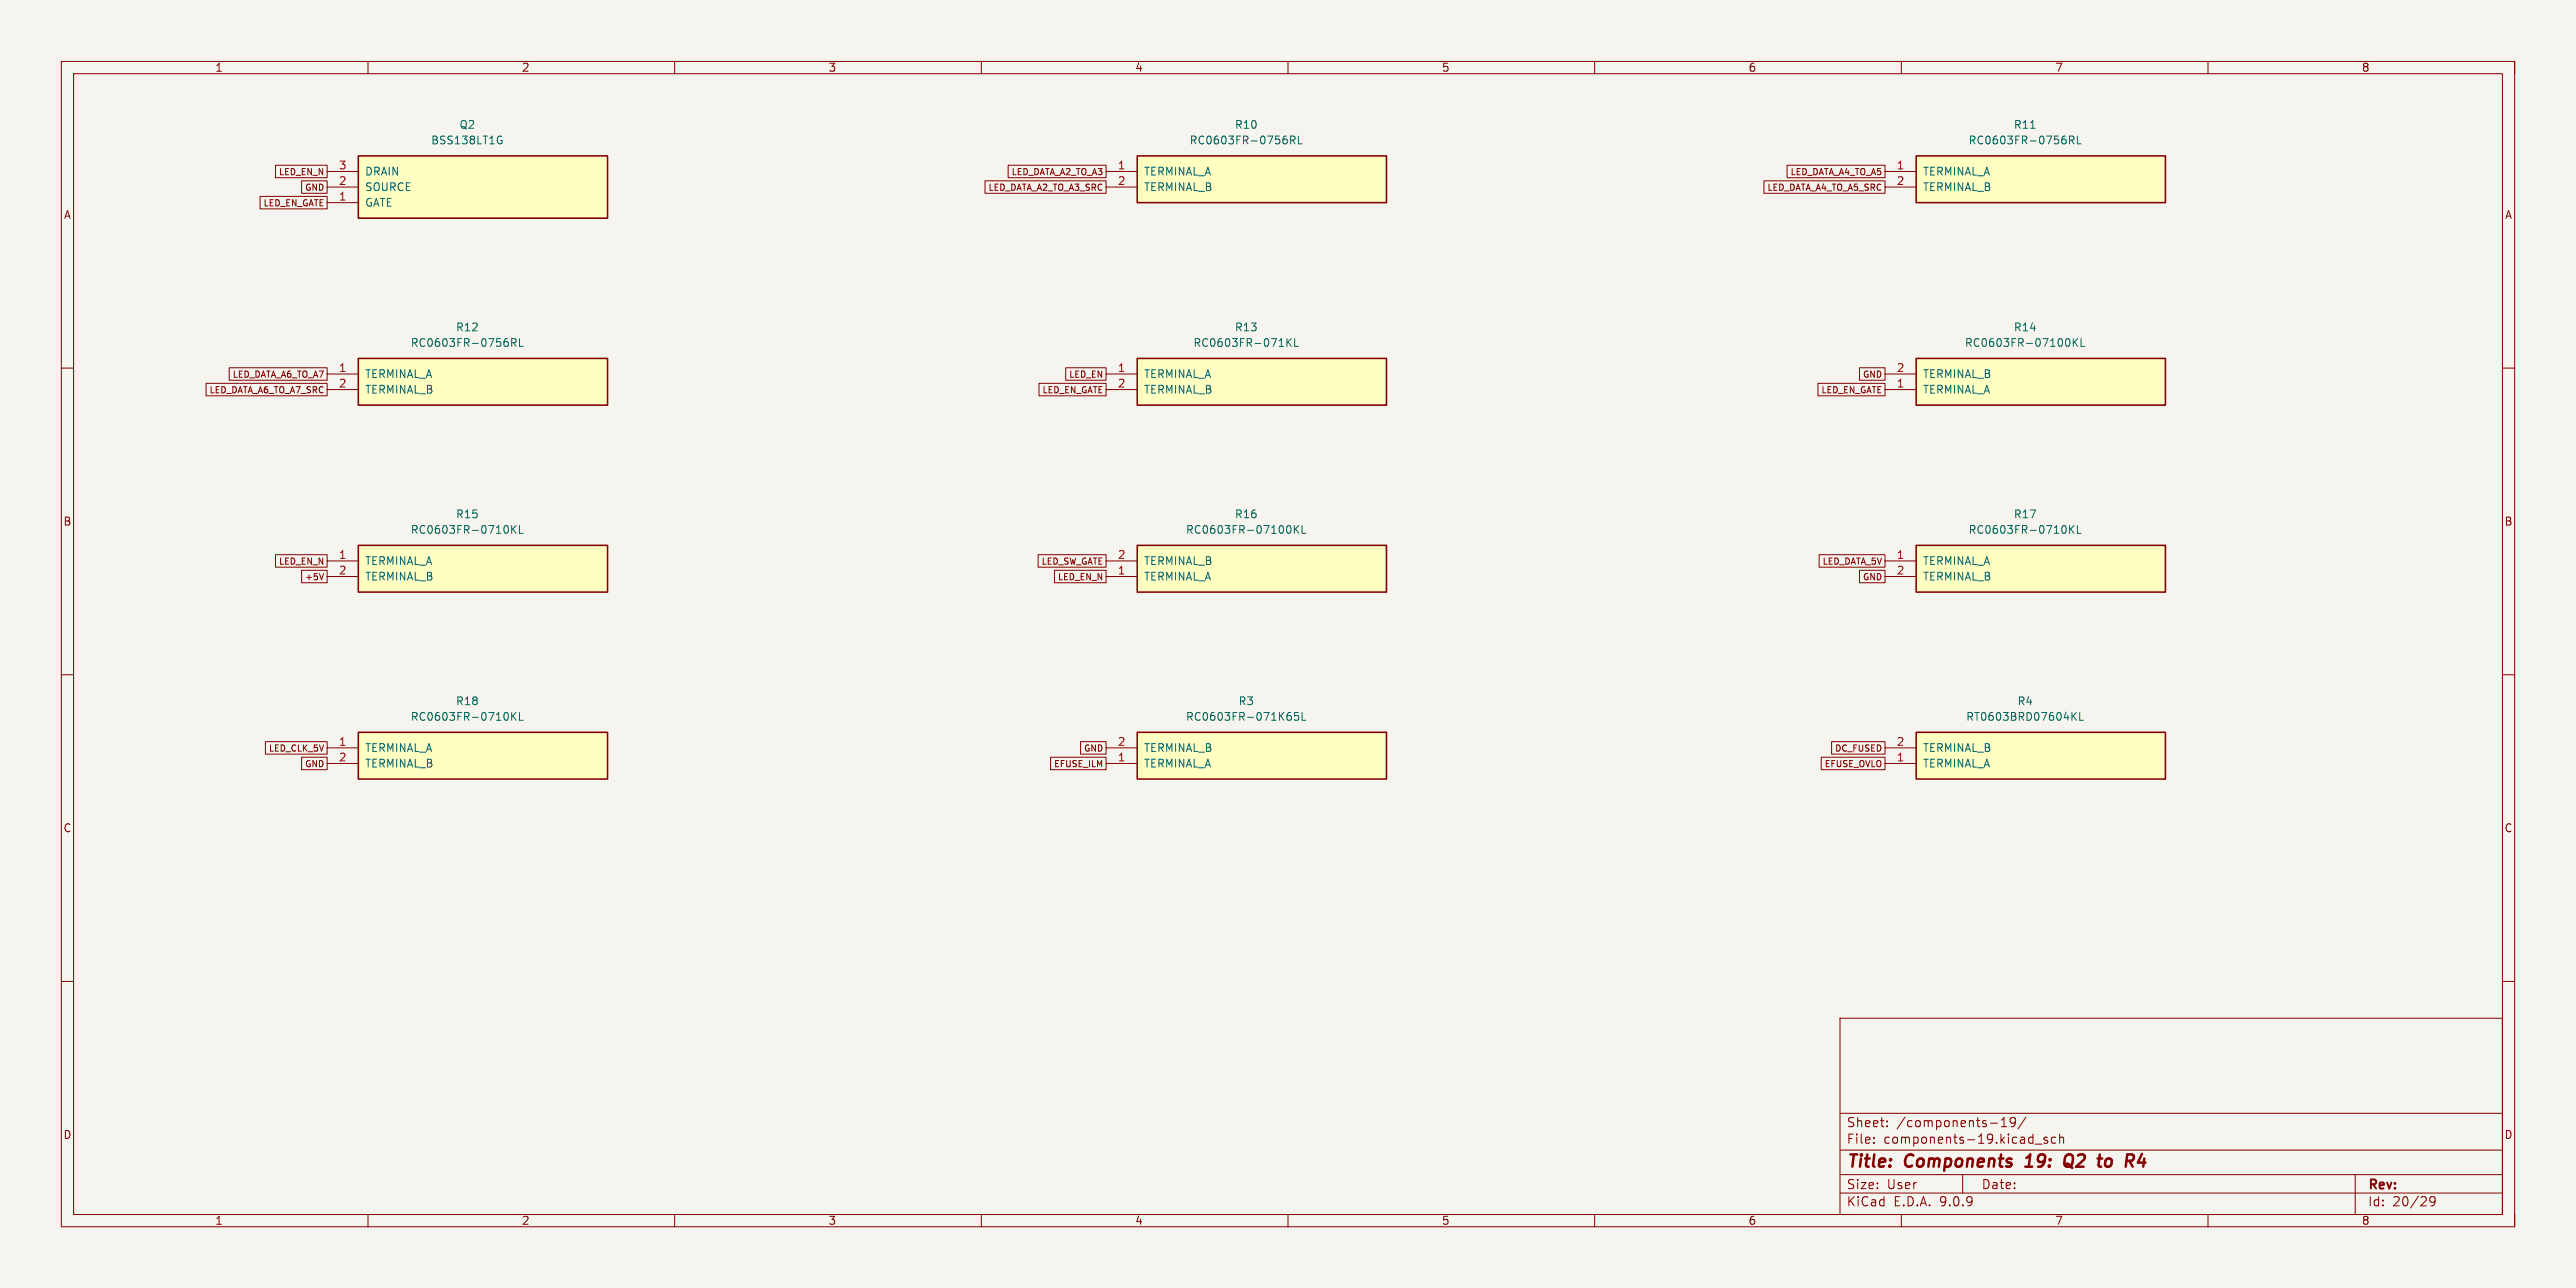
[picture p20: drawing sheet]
<svg xmlns="http://www.w3.org/2000/svg" width="420mm" height="210mm" viewBox="0 0 420 210" stroke-linecap="round" stroke-linejoin="round" font-family="sans-serif">
<defs><g id="words">
<g font-size="2.8" fill="#840000">
<text x="301" y="190.9">Title:</text>
<text x="310.7" y="190.9">Components</text>
<text x="331.2" y="190.9">19:</text>
<text x="338.3" y="190.9">Q2</text>
<text x="344.6" y="190.9">to</text>
</g>
<g font-size="2.1" fill="#840000">
<text x="301" y="184">Sheet:</text>
<text x="309.2" y="184">/components-19/</text>
<text x="301" y="186.7">File:</text>
<text x="307.1" y="186.7">components-19.kicad_sch</text>
<text x="301" y="196.9">KiCad</text>
<text x="301" y="194.1">Size:</text>
<text x="307.7" y="194.1">User</text>
<text x="308.7" y="196.9">E.D.A.</text>
<text x="316.3" y="196.9">9.0.9</text>
<text x="323" y="194.1">Date:</text>
<text x="386" y="194.3">Rev:</text>
<text x="386" y="196.9">Id:</text>
<text x="390.1" y="196.9">20/29</text>
</g>
<g font-size="1.8" fill="#840000">
<text x="35" y="11.9">1</text>
<text x="85" y="11.9">2</text>
<text x="135" y="11.9">3</text>
<text x="185" y="11.9">4</text>
<text x="235" y="11.9">5</text>
<text x="285" y="11.9">6</text>
<text x="335" y="11.9">7</text>
<text x="385" y="11.9">8</text>
<text x="10.3" y="35.9">A</text>
<text x="408.3" y="35.9">A</text>
<text x="10.3" y="85.9">B</text>
<text x="408.3" y="85.9">B</text>
<text x="10.3" y="135.9">C</text>
<text x="408.3" y="135.9">C</text>
<text x="10.3" y="185.9">D</text>
<text x="408.3" y="185.9">D</text>
<text x="35" y="199.9">1</text>
<text x="85" y="199.9">2</text>
<text x="135" y="199.9">3</text>
<text x="185" y="199.9">4</text>
<text x="235" y="199.9">5</text>
<text x="285" y="199.9">6</text>
<text x="335" y="199.9">7</text>
<text x="385" y="199.9">8</text>
</g>
<g font-size="1.8" fill="#006464">
<text x="70.2" y="23.7">BSS138LT1G</text>
<text x="74.8" y="21.2">Q2</text>
<text x="193.9" y="23.7">RC0603FR-0756RL</text>
<text x="201.3" y="21.2">R10</text>
<text x="320.9" y="23.7">RC0603FR-0756RL</text>
<text x="328.3" y="21.2">R11</text>
<text x="59.4" y="28.8">DRAIN</text>
<text x="186.4" y="28.8">TERMINAL_A</text>
<text x="313.4" y="28.8">TERMINAL_A</text>
<text x="59.4" y="31.4">SOURCE</text>
<text x="59.4" y="33.9">GATE</text>
<text x="186.4" y="31.4">TERMINAL_B</text>
<text x="313.4" y="31.4">TERMINAL_B</text>
<text x="66.9" y="56.8">RC0603FR-0756RL</text>
<text x="74.3" y="54.2">R12</text>
<text x="194.5" y="56.8">RC0603FR-071KL</text>
<text x="201.3" y="54.2">R13</text>
<text x="320.3" y="56.8">RC0603FR-07100KL</text>
<text x="328.3" y="54.2">R14</text>
<text x="59.4" y="61.8">TERMINAL_A</text>
<text x="59.4" y="64.4">TERMINAL_B</text>
<text x="186.4" y="61.8">TERMINAL_A</text>
<text x="186.4" y="64.4">TERMINAL_B</text>
<text x="313.4" y="61.8">TERMINAL_B</text>
<text x="313.4" y="64.4">TERMINAL_A</text>
<text x="66.9" y="87.2">RC0603FR-0710KL</text>
<text x="74.3" y="84.7">R15</text>
<text x="193.3" y="87.2">RC0603FR-07100KL</text>
<text x="201.3" y="84.7">R16</text>
<text x="320.9" y="87.2">RC0603FR-0710KL</text>
<text x="328.3" y="84.7">R17</text>
<text x="59.4" y="92.3">TERMINAL_A</text>
<text x="59.4" y="94.9">TERMINAL_B</text>
<text x="186.4" y="92.3">TERMINAL_B</text>
<text x="186.4" y="94.9">TERMINAL_A</text>
<text x="313.4" y="92.3">TERMINAL_A</text>
<text x="313.4" y="94.9">TERMINAL_B</text>
<text x="66.9" y="117.7">RC0603FR-0710KL</text>
<text x="74.3" y="115.2">R18</text>
<text x="193.3" y="117.7">RC0603FR-071K65L</text>
<text x="201.9" y="115.2">R3</text>
<text x="320.5" y="117.7">RT0603BRD07604KL</text>
<text x="328.9" y="115.2">R4</text>
<text x="59.4" y="122.8">TERMINAL_A</text>
<text x="59.4" y="125.3">TERMINAL_B</text>
<text x="186.4" y="122.8">TERMINAL_B</text>
<text x="186.4" y="125.3">TERMINAL_A</text>
<text x="313.4" y="122.8">TERMINAL_B</text>
<text x="313.4" y="125.3">TERMINAL_A</text>
</g>
<g font-size="1.8" fill="#a90000">
<text x="55.2" y="27.7">3</text>
<text x="182.2" y="27.7">1</text>
<text x="309.2" y="27.7">1</text>
<text x="55.2" y="30.2">2</text>
<text x="55.2" y="32.8">1</text>
<text x="182.2" y="30.2">2</text>
<text x="309.2" y="30.2">2</text>
<text x="55.2" y="60.7">1</text>
<text x="55.2" y="63.3">2</text>
<text x="182.2" y="60.7">1</text>
<text x="182.2" y="63.3">2</text>
<text x="309.2" y="60.7">2</text>
<text x="309.2" y="63.3">1</text>
<text x="55.2" y="91.2">1</text>
<text x="55.2" y="93.7">2</text>
<text x="182.2" y="91.2">2</text>
<text x="182.2" y="93.7">1</text>
<text x="309.2" y="91.2">1</text>
<text x="309.2" y="93.7">2</text>
<text x="55.2" y="121.7">1</text>
<text x="55.2" y="124.2">2</text>
<text x="182.2" y="121.7">2</text>
<text x="182.2" y="124.2">1</text>
<text x="309.2" y="121.7">2</text>
<text x="309.2" y="124.2">1</text>
</g>
<g font-size="1.4" fill="#840000">
<text x="45.4" y="28.8">LED_EN_N</text>
<text x="164.8" y="28.8">LED_DATA_A2_TO_A3</text>
<text x="291.8" y="28.8">LED_DATA_A4_TO_A5</text>
<text x="42.8" y="33.8">LED_EN_GATE</text>
<text x="49.6" y="31.3">GND</text>
<text x="161" y="31.3">LED_DATA_A2_TO_A3_SRC</text>
<text x="288" y="31.3">LED_DATA_A4_TO_A5_SRC</text>
<text x="34" y="64.3">LED_DATA_A6_TO_A7_SRC</text>
<text x="37.8" y="61.8">LED_DATA_A6_TO_A7</text>
<text x="169.8" y="64.3">LED_EN_GATE</text>
<text x="174.2" y="61.8">LED_EN</text>
<text x="296.8" y="64.3">LED_EN_GATE</text>
<text x="303.6" y="61.8">GND</text>
<text x="45.4" y="92.3">LED_EN_N</text>
<text x="49.6" y="94.8">+5V</text>
<text x="169.7" y="92.3">LED_SW_GATE</text>
<text x="172.4" y="94.8">LED_EN_N</text>
<text x="297" y="92.3">LED_DATA_5V</text>
<text x="303.6" y="94.8">GND</text>
<text x="43.7" y="122.7">LED_CLK_5V</text>
<text x="49.6" y="125.3">GND</text>
<text x="171.7" y="125.3">EFUSE_ILM</text>
<text x="176.6" y="122.7">GND</text>
<text x="297.4" y="125.3">EFUSE_OVLO</text>
<text x="299.1" y="122.7">DC_FUSED</text>
</g>
</g></defs>
<path d="M0 0h420v210h-420z" fill="#f5f4ef" stroke="#f5f4ef" stroke-width=".16"/>
<g fill="none" stroke="#840000" stroke-width=".16">
<path d="M10 10h400v190h-400zM12 12h396v186h-396zM60 10v2M110 10v2M160 10v2M210 10v2M260 10v2M310 10v2M360 10v2M410 10v2M10 60h2M408 60h2"/>
<path d="M10 110h2M408 110h2M10 160h2M300 166h108v32h-108zM408 160h2M60 198v2M110 198v2M160 198v2M210 198v2M260 198v2M300 194.5h108M300 191.5h108"/>
<path d="M300 187.5h108M300 181.5h108M305.5 186.3v.1M305.5 185.5v.1M307.7 183.6v.1M307.7 182.8v.1M310 198v2M320 191.5v3M324.5 183.1h1.2M326.3 183.7h.9M326.3 182.6l.4-.4v1.5M328.6 182.8l-.3 .3h-.3l-.3-.3v-.3l.2-.2 .4-.1 .2 .1a.99 .99 0 0 1-.3 1.4h-.3"/>
<path d="M330.3 182.1l-1.3 2M331.8 186.5h1.2M333.8 185.5l-.3-.1-.3 .2 .1 .2 .5 .2v.3h-.6M335.2 185.5l-.5-.1-.2 .3v.4l.1 .2h.6M335.8 185.5l.2-.1 .4 .1 .1 .9M335.8 184.9v1.5M360 198v2M384 191.5v6.5M397 195.7l-.3 .3h-.2l-.3-.3v-.3l.1-.2 .4-.1 .3 .1a.99 .99 0 0 1-.4 1.4h-.3M410 198v2"/>
</g>
<path d="M330.2 190.2h1.1M330.8 188.5l-.4 .3M336.9 189.7l.4 .1 .4 .5M337.6 188.2a.77 .77 0 0 0-.9 .7l-.1 .7v.3l.2 .2a.71 .71 0 0 0 1-.2M344 188.9a.62 .62 0 0 0-.7 .4v.7a.52 .52 0 0 0 .7 .1M349.2 188.1l-.6 1.5h1.2M349.6 188.9l-.2 1.3" fill="none" stroke="#840000" stroke-width=".4"/>
<path d="M58.4 58.4h40.7v7.7h-40.7z" fill="#ffffc2"/>
<path d="M58.4 58.4h40.7v7.7h-40.7z" fill="none" stroke="#840000" stroke-width=".25"/>
<path d="M53.3 61h5.1M53.3 63.5h5.1" fill="none" stroke="#840000" stroke-width=".16"/>
<path d="M83.4 55.9l.6-.1 .2-.2-.1-.3-.2-.1h-.5v1.3M83.7 55.9l.5 .6M84.7 55.2v1.3h.6" fill="none" stroke="#006464" stroke-width=".16"/>
<path d="M185.4 88.9h40.7v7.6h-40.7z" fill="#ffffc2"/>
<path d="M185.4 88.9h40.7v7.6h-40.7z" fill="none" stroke="#840000" stroke-width=".25"/>
<path d="M180.3 91.5h5.1M180.3 94h5.1" fill="none" stroke="#840000" stroke-width=".16"/>
<path d="M210.4 85.8l.1 .4-.1 .6M211 85.7v1.3M211.2 86.2l.6 .8M211.8 85.7l-.8 .7M212.3 85.7v1.3h.6" fill="none" stroke="#006464" stroke-width=".16"/>
<path d="M185.4 119.4h40.7v7.6h-40.7z" fill="#ffffc2"/>
<path d="M185.4 119.4h40.7v7.6h-40.7z" fill="none" stroke="#840000" stroke-width=".25"/>
<path d="M180.3 121.9h5.1M180.3 124.5h5.1" fill="none" stroke="#840000" stroke-width=".16"/>
<path d="M210.2 116.2h.2M210.3 116.7l.2 .2v.3l-.2 .2M211.7 116.2h-.6l-.1 .6 .2-.1h.4l.2 .2-.1 .4-.2 .1-.5-.1M212.3 116.2v1.2h.6" fill="none" stroke="#006464" stroke-width=".16"/>
<path d="M58.4 119.4h40.7v7.6h-40.7z" fill="#ffffc2"/>
<path d="M58.4 119.4h40.7v7.6h-40.7z" fill="none" stroke="#840000" stroke-width=".25"/>
<path d="M53.3 121.9h5.1M53.3 124.5h5.1" fill="none" stroke="#840000" stroke-width=".16"/>
<path d="M83.4 116.2v1.2M83.6 116.7l.6 .7M84.2 116.2l-.8 .7M84.7 116.2v1.2h.6" fill="none" stroke="#006464" stroke-width=".16"/>
<path d="M58.4 88.9h40.7v7.6h-40.7z" fill="#ffffc2"/>
<path d="M58.4 88.9h40.7v7.6h-40.7z" fill="none" stroke="#840000" stroke-width=".25"/>
<path d="M53.3 91.5h5.1M53.3 94h5.1" fill="none" stroke="#840000" stroke-width=".16"/>
<path d="M83.4 85.7v1.3M83.6 86.2l.6 .8M84.2 85.7l-.8 .7M84.7 85.7v1.3h.6" fill="none" stroke="#006464" stroke-width=".16"/>
<path d="M312.4 58.4h40.7v7.7h-40.7z" fill="#ffffc2"/>
<path d="M312.4 58.4h40.7v7.7h-40.7z" fill="none" stroke="#840000" stroke-width=".25"/>
<path d="M307.3 61h5.1M307.3 63.5h5.1" fill="none" stroke="#840000" stroke-width=".16"/>
<path d="M337.4 55.3l.1 .4-.1 .7M338 55.2v1.3M338.2 55.8l.6 .7M338.8 55.2l-.8 .7M339.3 55.2v1.3h.6" fill="none" stroke="#006464" stroke-width=".16"/>
<path d="M312.4 25.4h40.7v7.6h-40.7z" fill="#ffffc2"/>
<path d="M312.4 25.4h40.7v7.6h-40.7z" fill="none" stroke="#840000" stroke-width=".25"/>
<path d="M307.3 28h5.1M307.3 30.5h5.1" fill="none" stroke="#840000" stroke-width=".16"/>
<path d="M331.1 20.9h.7M337.4 22.9l.6-.1 .2-.2-.1-.3-.2-.1h-.5v1.3M337.7 22.9l.5 .6M338.7 22.2v1.3h.6" fill="none" stroke="#006464" stroke-width=".16"/>
<path d="M58.4 25.4h40.7v10.2h-40.7z" fill="#ffffc2"/>
<path d="M58.4 25.4h40.7v10.2h-40.7z" fill="none" stroke="#840000" stroke-width=".25"/>
<path d="M53.3 28h5.1M53.3 30.5h5.1M53.3 33h5.1" fill="none" stroke="#840000" stroke-width=".16"/>
<path d="M81.5 22.2h.3M81.6 22.9h.3v.4l-.4 .2" fill="none" stroke="#006464" stroke-width=".16"/>
<path d="M185.4 58.4h40.7v7.7h-40.7z" fill="#ffffc2"/>
<path d="M185.4 58.4h40.7v7.7h-40.7z" fill="none" stroke="#840000" stroke-width=".25"/>
<path d="M180.3 61h5.1M180.3 63.5h5.1" fill="none" stroke="#840000" stroke-width=".16"/>
<path d="M209.8 55.2v1.3M210 55.8l.5 .7M210.5 55.2l-.7 .7M211.1 55.2v1.3h.6" fill="none" stroke="#006464" stroke-width=".16"/>
<path d="M185.4 25.4h40.7v7.6h-40.7z" fill="#ffffc2"/>
<path d="M185.4 25.4h40.7v7.6h-40.7z" fill="none" stroke="#840000" stroke-width=".25"/>
<path d="M180.3 28h5.1M180.3 30.5h5.1" fill="none" stroke="#840000" stroke-width=".16"/>
<path d="M210.4 22.9l.6-.1 .2-.2-.1-.3-.2-.1h-.5v1.3M210.7 22.9l.5 .6M211.7 22.2v1.3h.6" fill="none" stroke="#006464" stroke-width=".16"/>
<path d="M312.4 88.9h40.7v7.6h-40.7z" fill="#ffffc2"/>
<path d="M312.4 88.9h40.7v7.6h-40.7z" fill="none" stroke="#840000" stroke-width=".25"/>
<path d="M307.3 91.5h5.1M307.3 94h5.1" fill="none" stroke="#840000" stroke-width=".16"/>
<path d="M337.4 85.7v1.3M337.6 86.2l.6 .8M338.2 85.7l-.8 .7M338.7 85.7v1.3h.6" fill="none" stroke="#006464" stroke-width=".16"/>
<path d="M312.4 119.4h40.7v7.6h-40.7z" fill="#ffffc2"/>
<path d="M312.4 119.4h40.7v7.6h-40.7z" fill="none" stroke="#840000" stroke-width=".25"/>
<g fill="none" stroke="#840000" stroke-width=".16">
<path d="M42.4 32h10.9v2.1h-10.9zM44.9 26.9h8.4v2.1h-8.4zM49.2 29.5h4.1v2h-4.1zM160.6 29.5h19.7v2h-19.7zM164.4 26.9h15.9v2.1h-15.9zM287.6 29.5h19.7v2h-19.7zM291.4 26.9h15.9v2.1h-15.9zM37.4 60h15.9v2h-15.9zM173.8 60h6.5v2h-6.5zM303.2 60h4.1v2h-4.1zM33.6 62.5h19.7v2h-19.7zM169.4 62.5h10.9v2h-10.9z"/>
<path d="M296.4 62.5h10.9v2h-10.9zM44.9 90.4h8.4v2.1h-8.4zM49.2 93h4.1v2h-4.1zM52.8 93.5l-.4 1M169.3 90.4h11v2.1h-11zM171.9 93h8.4v2h-8.4zM296.6 90.4h10.7v2.1h-10.7zM303.2 93h4.1v2h-4.1zM43.3 120.9h10v2.1h-10zM49.2 123.5h4.1v2h-4.1zM171.3 123.5h9v2h-9zM176.2 120.9h4.1v2.1h-4.1z"/>
<path d="M296.9 123.5h10.4v2h-10.4zM298.6 120.9h8.7v2.1h-8.7zM307.3 121.9h5.1M307.3 124.5h5.1"/>
</g>
<path d="M338 116.7l.5 .7M338.5 116.2l-.7 .7M339.1 116.2v1.2h.6" fill="none" stroke="#006464" stroke-width=".16"/>
<use href="#words"/>
</svg>
